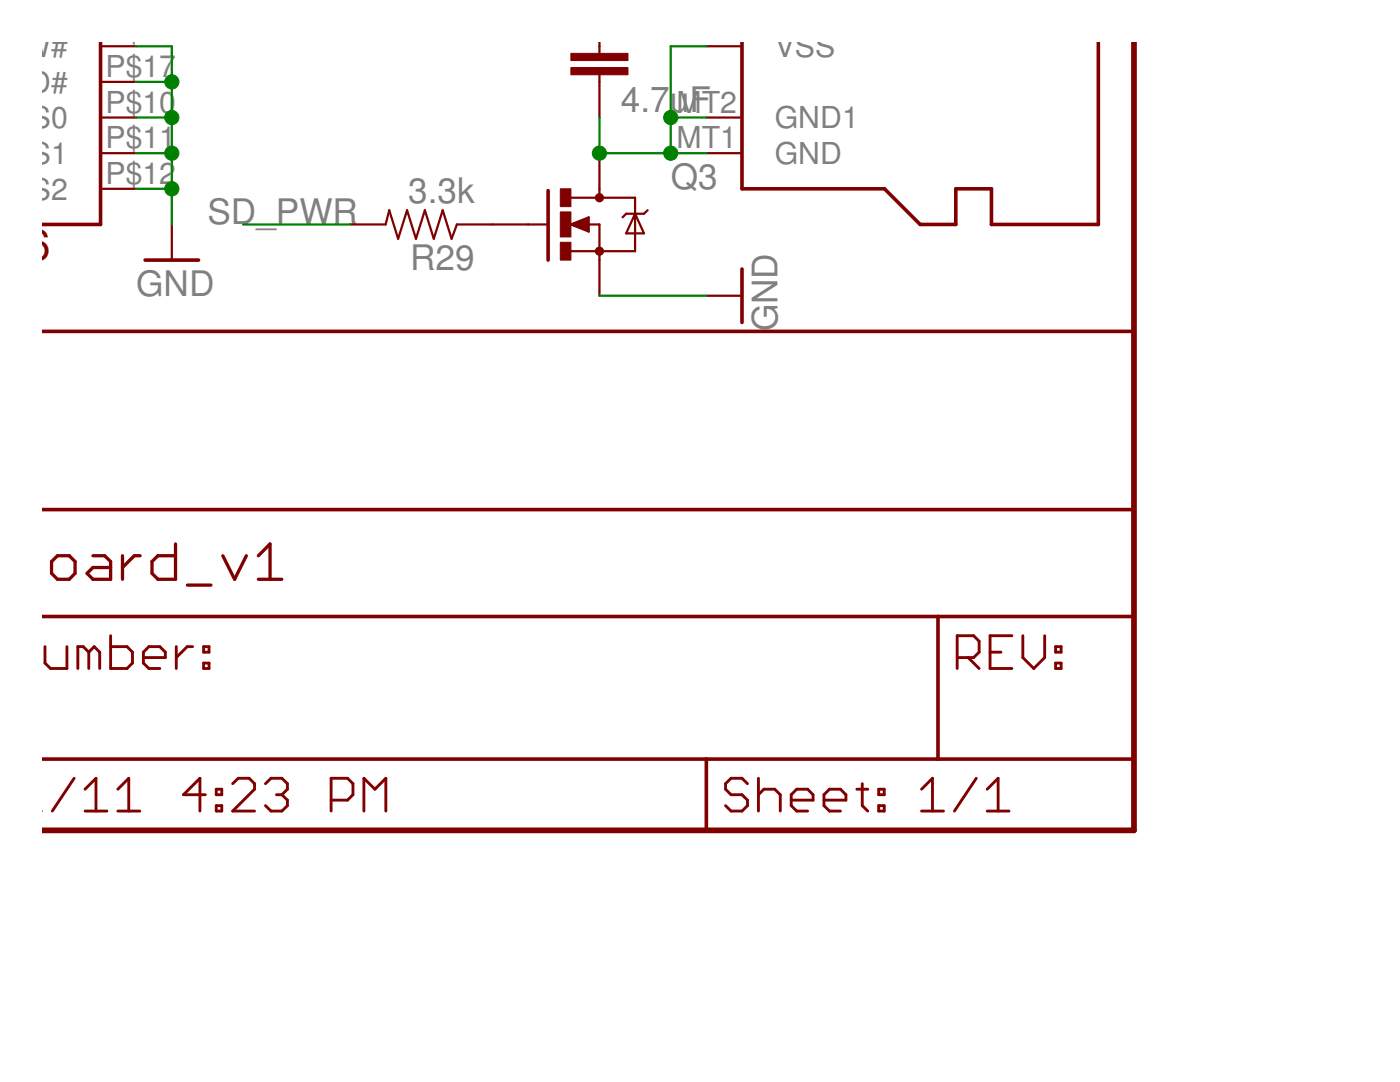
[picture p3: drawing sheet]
<svg xmlns="http://www.w3.org/2000/svg" width="279mm" height="216mm" viewBox="0 0 279 216" stroke-linecap="round" stroke-linejoin="round" font-family="sans-serif">
<defs><g id="words">
<text font-size="8.6" fill="#800000" x=".5" y="51.9">06</text>
<g font-size="7" fill="#808080">
<text x="100.4" y="-.2" transform="rotate(-90 100.4 -.2)">L</text>
<text x="123.9" y="22.4">4.7uF</text>
<text x="81.5" y="40.5">3.3k</text>
<text x="133.9" y="37.7">Q3</text>
<text x="41.4" y="44.8">SD_PWR</text>
<text x="81.8" y="54">R29</text>
<text x="27.2" y="59">GND</text>
<text x="155.2" y="66.1" transform="rotate(-90 155.2 66.1)">GND</text>
</g>
<g font-size="6" fill="#808080">
<text x=".1" y="11.4">RW#</text>
<text x="21.1" y="8.2">P$16</text>
<text x="154.6" y="11.4">VSS</text>
<text x="21.1" y="15.4">P$17</text>
<text x="1.5" y="18.5">RD#</text>
<text x="21.1" y="22.5">P$10</text>
<text x="135" y="22.5">MT2</text>
<text x="2.1" y="25.6">BS0</text>
<text x="21.1" y="29.6">P$11</text>
<text x="135" y="29.6">MT1</text>
<text x="154.6" y="25.6">GND1</text>
<text x="2.1" y="32.7">BS1</text>
<text x="154.6" y="32.7">GND</text>
<text x="2.1" y="39.8">BS2</text>
<text x="21.1" y="36.7">P$12</text>
</g>
</g></defs>
<g fill="#800000" stroke="#800000" stroke-width="1.1">
<path d="M226.3 8.5v157.2z"/>
<path d="M8.5 165.7h217.8z"/>
</g>
<g fill="#800000" stroke="#800000" stroke-width=".72">
<path d="M8.5 165.7h132.5z"/>
<path d="M187.2 123h39.1z"/>
<path d="M8.5 151.5h132.5z"/>
<path d="M226.3 123v28.5z"/>
<path d="M141 151.5v14.2z"/>
<path d="M141 151.5h46.2z"/>
<path d="M141 165.7h85.3z"/>
<path d="M187.2 123v28.5z"/>
<path d="M8.5 123h178.7z"/>
<path d="M187.2 151.5h39.1z"/>
<path d="M226.3 151.5v14.2z"/>
<path d="M8.5 66.1h217.8z"/>
<path d="M226.3 66.1v35.6z"/>
<path d="M8.5 101.7h217.8z"/>
<path d="M226.3 101.7v21.3z"/>
<path d="M148.1 8.5v29.2z"/>
<path d="M219.2 8.5v36.3z"/>
<path d="M148.1 37.7h28.4z"/>
<path d="M176.5 37.7l7.1 7.1z"/>
<path d="M183.6 44.8h7.2z"/>
<path d="M190.8 37.7v7.1z"/>
<path d="M190.8 37.7h7.1z"/>
<path d="M197.9 37.7v7.1z"/>
<path d="M197.9 44.8h21.3z"/>
<path d="M148.1 53.7v10.6z"/>
<path d="M109.4 38v13.9z"/>
<path d="M8.5 44.8h11.6z"/>
<path d="M20.1 8.5v36.3z"/>
<path d="M29 51.9h10.6z"/>
</g>
<g fill="#800000" stroke="#800000" stroke-width=".57">
<path d="M14.8 155.3l-4.4 6.5z"/>
<path d="M17 157.5l2.2-2.2z"/>
<path d="M19.2 155.3v6.5z"/>
<path d="M17 161.8h4.3z"/>
<path d="M23.5 157.5l2.2-2.2z"/>
<path d="M25.7 155.3v6.5z"/>
<path d="M23.5 161.8h4.4z"/>
<path d="M39.9 155.3v6.5z"/>
<path d="M39.9 155.3l-3.3 3.3z"/>
<path d="M36.6 158.6h4.4z"/>
<path d="M43.2 157.5h1.1z"/>
<path d="M44.3 157.5v1.1z"/>
<path d="M43.2 158.6h1.1z"/>
<path d="M43.2 157.5v1.1z"/>
<path d="M43.2 160.8h1.1z"/>
<path d="M44.3 160.8v1z"/>
<path d="M43.2 161.8h1.1z"/>
<path d="M43.2 160.8v1z"/>
<path d="M46.4 161.8h4.4z"/>
<path d="M50.8 157.5l-4.4 4.3z"/>
<path d="M50.8 156.4v1.1z"/>
<path d="M49.7 155.3l1.1 1.1z"/>
<path d="M47.5 155.3h2.2z"/>
<path d="M46.4 156.4l1.1-1.1z"/>
<path d="M53 156.4l1.1-1.1z"/>
<path d="M54.1 155.3h2.2z"/>
<path d="M56.3 155.3l1.1 1.1z"/>
<path d="M57.4 156.4v1.1z"/>
<path d="M57.4 157.5l-1.1 1.1z"/>
<path d="M55.2 158.6h1.1z"/>
<path d="M56.3 158.6l1.1 1.1z"/>
<path d="M57.4 159.7v1.1z"/>
<path d="M56.3 161.8l1.1-1z"/>
<path d="M54.1 161.8h2.2z"/>
<path d="M53 160.8l1.1 1z"/>
<path d="M66.1 155.3v6.5z"/>
<path d="M66.1 155.3h3.3z"/>
<path d="M69.4 155.3l1 1.1z"/>
<path d="M70.4 156.4v2.2z"/>
<path d="M70.4 158.6l-1 1.1z"/>
<path d="M66.1 159.7h3.3z"/>
<path d="M72.6 155.3v6.5z"/>
<path d="M72.6 155.3l2.2 2.2z"/>
<path d="M74.8 157.5l2.2-2.2z"/>
<path d="M77 155.3v6.5z"/>
<path d="M148.1 155.3l1.1 1.1z"/>
<path d="M145.9 155.3h2.2z"/>
<path d="M144.8 156.4l1.1-1.1z"/>
<path d="M144.8 156.4v1.1z"/>
<path d="M144.8 157.5l1.1 1.1z"/>
<path d="M145.9 158.6h2.2z"/>
<path d="M148.1 158.6l1.1 1.1z"/>
<path d="M149.2 159.7v1.1z"/>
<path d="M148.1 161.8l1.1-1z"/>
<path d="M145.9 161.8h2.2z"/>
<path d="M144.8 160.8l1.1 1z"/>
<path d="M151.4 155.3v6.5z"/>
<path d="M152.4 157.5l-1 1.1z"/>
<path d="M152.4 157.5h2.2z"/>
<path d="M154.6 157.5l1.1 1.1z"/>
<path d="M155.7 158.6v3.2z"/>
<path d="M159 161.8h2.2z"/>
<path d="M157.9 160.8l1.1 1z"/>
<path d="M157.9 158.6v2.2z"/>
<path d="M157.9 158.6l1.1-1.1z"/>
<path d="M159 157.5h2.2z"/>
<path d="M161.2 157.5l1.1 1.1z"/>
<path d="M162.3 158.6v1.1z"/>
<path d="M157.9 159.7h4.4z"/>
<path d="M165.5 161.8h2.2z"/>
<path d="M164.4 160.8l1.1 1z"/>
<path d="M164.4 158.6v2.2z"/>
<path d="M164.4 158.6l1.1-1.1z"/>
<path d="M165.5 157.5h2.2z"/>
<path d="M167.7 157.5l1.1 1.1z"/>
<path d="M168.8 158.6v1.1z"/>
<path d="M164.4 159.7h4.4z"/>
<path d="M172.1 156.4v4.4z"/>
<path d="M172.1 160.8l1.1 1z"/>
<path d="M171 157.5h2.2z"/>
<path d="M175.4 157.5h1.1z"/>
<path d="M176.5 157.5v1.1z"/>
<path d="M175.4 158.6h1.1z"/>
<path d="M175.4 157.5v1.1z"/>
<path d="M175.4 160.8h1.1z"/>
<path d="M176.5 160.8v1z"/>
<path d="M175.4 161.8h1.1z"/>
<path d="M175.4 160.8v1z"/>
<path d="M183.9 157.5l2.2-2.2z"/>
<path d="M186.1 155.3v6.5z"/>
<path d="M183.9 161.8h4.4z"/>
<path d="M194.8 155.3l-4.3 6.5z"/>
<path d="M197 157.5l2.2-2.2z"/>
<path d="M199.2 155.3v6.5z"/>
<path d="M197 161.8h4.4z"/>
<path d="M191 126.8v6.6z"/>
<path d="M191 126.8h3.3z"/>
<path d="M194.3 126.8l1.1 1.2z"/>
<path d="M195.4 128v2.1z"/>
<path d="M194.3 131.2l1.1-1.1z"/>
<path d="M191 131.2h3.3z"/>
<path d="M193.2 131.2l2.2 2.2z"/>
<path d="M197.6 126.8h4.3z"/>
<path d="M197.6 126.8v6.6z"/>
<path d="M197.6 133.4h4.3z"/>
<path d="M197.6 130.1h2.2z"/>
<path d="M204.1 126.8v4.4z"/>
<path d="M204.1 131.2l2.2 2.2z"/>
<path d="M206.3 133.4l2.2-2.2z"/>
<path d="M208.5 126.8v4.4z"/>
<path d="M210.7 129h1.1z"/>
<path d="M211.8 129v1.1z"/>
<path d="M210.7 130.1h1.1z"/>
<path d="M210.7 129v1.1z"/>
<path d="M210.7 132.3h1.1z"/>
<path d="M211.8 132.3v1.1z"/>
<path d="M210.7 133.4h1.1z"/>
<path d="M210.7 132.3v1.1z"/>
<path d="M9 129v3.3z"/>
<path d="M9 132.3l1.1 1.1z"/>
<path d="M10.1 133.4h3.3z"/>
<path d="M13.4 129v4.4z"/>
<path d="M15.5 129v4.4z"/>
<path d="M15.5 129h1.1z"/>
<path d="M16.6 129l1.1 1.1z"/>
<path d="M17.7 130.1v3.3z"/>
<path d="M18.8 129l-1.1 1.1z"/>
<path d="M18.8 129l1.1 1.1z"/>
<path d="M19.9 130.1v3.3z"/>
<path d="M22.1 126.8v6.6z"/>
<path d="M22.1 133.4h3.3z"/>
<path d="M25.4 133.4l1-1.1z"/>
<path d="M26.4 130.1v2.2z"/>
<path d="M25.4 129l1 1.1z"/>
<path d="M22.1 129h3.3z"/>
<path d="M29.7 133.4h2.2z"/>
<path d="M28.6 132.3l1.1 1.1z"/>
<path d="M28.6 130.1v2.2z"/>
<path d="M28.6 130.1l1.1-1.1z"/>
<path d="M29.7 129h2.2z"/>
<path d="M31.9 129l1.1 1.1z"/>
<path d="M33 130.1v1.1z"/>
<path d="M28.6 131.2h4.4z"/>
<path d="M35.2 129v4.4z"/>
<path d="M35.2 131.2l2.2-2.2z"/>
<path d="M37.4 129h1z"/>
<path d="M40.6 129h1.1z"/>
<path d="M41.7 129v1.1z"/>
<path d="M40.6 130.1h1.1z"/>
<path d="M40.6 129v1.1z"/>
<path d="M40.6 132.3h1.1z"/>
<path d="M41.7 132.3v1.1z"/>
<path d="M40.6 133.4h1.1z"/>
<path d="M40.6 132.3v1.1z"/>
</g>
<g fill="#800000" stroke="#800000" stroke-width=".66">
<path d="M11.5 115.6h2.3z"/>
<path d="M15 114.4l-1.2 1.2z"/>
<path d="M15 112.1v2.3z"/>
<path d="M13.8 110.9l1.2 1.2z"/>
<path d="M11.5 110.9h2.3z"/>
<path d="M10.3 112.1l1.2-1.2z"/>
<path d="M10.3 112.1v2.3z"/>
<path d="M10.3 114.4l1.2 1.2z"/>
<path d="M18.5 110.9h2.4z"/>
<path d="M20.9 110.9l1.2 1.2z"/>
<path d="M22.1 112.1v3.5z"/>
<path d="M18.5 115.6h3.6z"/>
<path d="M17.4 114.4l1.1 1.2z"/>
<path d="M17.4 114.4l1.1-1.2z"/>
<path d="M18.5 113.2h3.6z"/>
<path d="M24.4 110.9v4.7z"/>
<path d="M24.4 113.2l2.4-2.3z"/>
<path d="M26.8 110.9h1.2z"/>
<path d="M35 108.5v7.1z"/>
<path d="M31.5 115.6h3.5z"/>
<path d="M30.3 114.4l1.2 1.2z"/>
<path d="M30.3 112.1v2.3z"/>
<path d="M30.3 112.1l1.2-1.2z"/>
<path d="M31.5 110.9h3.5z"/>
<path d="M37.4 116.8h4.7z"/>
<path d="M44.5 110.9l2.3 4.7z"/>
<path d="M49.2 110.9l-2.4 4.7z"/>
<path d="M53.9 108.5l-2.3 2.4z"/>
<path d="M53.9 108.5v7.1z"/>
<path d="M51.6 115.6h4.6z"/>
</g>
<g fill="#800000" stroke="#800000" stroke-width=".44">
<path d="M141 9.2h7.1z"/>
<path d="M141 30.6h7.1z"/>
<path d="M141 23.5h7.1z"/>
<path d="M141 59h7.1z"/>
<path d="M114 39.5h5.6z"/>
<path d="M119.6 44.8v5.3z"/>
<path d="M113.9 50.1h5.7z"/>
<path d="M119.6 37.7v1.8z"/>
<path d="M119.6 39.5h7.1z"/>
<path d="M119.6 50.1h7.1z"/>
<path d="M119.6 50.1v1.8z"/>
<path d="M98.3 44.8h7.1z"/>
<path d="M119.6 30.6v7.1z"/>
<path d="M119.6 51.9v7.1z"/>
<path d="M105.4 44.8h3.6z"/>
<path d="M113.9 44.8l3.6 1.4z"/>
<path d="M117.5 43.4v2.8z"/>
<path d="M113.9 44.8l3.6-1.4z"/>
<path d="M117.1 44.8h2.5z"/>
<path d="M126.7 39.5v3.2z"/>
<path d="M126.7 42.7v7.4z"/>
<path d="M126.7 42.7l-1.7 3.9z"/>
<path d="M125 46.6h3.5z"/>
<path d="M126.7 42.7l1.8 3.9z"/>
<path d="M125 42.7h1.7z"/>
<path d="M126.7 42.7h1.8z"/>
<path d="M128.5 42.7l.7-.7z"/>
<path d="M125 42.7l-.8 .7z"/>
<path d="M119.6 8.5v.7z"/>
<path d="M119.6 16.3v7.2z"/>
<path d="M119.6 9.2v1.5z"/>
<path d="M119.6 14.9v1.4z"/>
<path d="M20.1 37.7h7.1z"/>
<path d="M20.1 30.6h7.1z"/>
<path d="M20.1 23.5h7.1z"/>
<path d="M20.1 16.3h7.1z"/>
<path d="M20.1 9.2h7.1z"/>
<path d="M34.3 44.8v7.1z"/>
<path d="M69.8 44.8h7.2z"/>
<path d="M91.2 44.8h7.1z"/>
<path d="M91.2 44.8l-1.1 2.8z"/>
<path d="M88.3 42l1.8 5.6z"/>
<path d="M88.3 42l-1.7 5.6z"/>
<path d="M84.8 42l1.8 5.6z"/>
<path d="M84.8 42l-1.8 5.6z"/>
<path d="M81.2 42l1.8 5.6z"/>
<path d="M81.2 42l-1.7 5.6z"/>
<path d="M77.7 42l1.8 5.6z"/>
<path d="M77.7 42l-.7 2.8z"/>
</g>
<g fill="#800000" stroke="#800000" stroke-width=".2">
<path d="M111.8 48.3h2.1v3.6h-2.1z"/>
<path d="M111.8 37.7h2.1v3.5h-2.1z"/>
<path d="M111.8 42.3h2.1v5h-2.1z"/>
<path d="M113.9 13.5h11.4v1.4h-11.4z"/>
<path d="M113.9 10.6h11.4v1.5h-11.4z"/>
</g>
<g fill="none" stroke="#800000" stroke-width="1.1">
<circle cx="119.6" cy="39.5" r=".36"/>
<circle cx="119.6" cy="50.1" r=".36"/>
</g>
<g fill="#800000" stroke="#800000" stroke-width=".87">
<path d="M114.7 44.8l2.4-.7z"/>
<path d="M114.7 44.8l2.4 .7z"/>
<path d="M117.1 44.8v.7z"/>
<path d="M116.4 44.8h.7z"/>
</g>
<g fill="#008000" stroke="#008000" stroke-width=".44">
<path d="M119.6 59h21.4z"/>
<path d="M27.2 9.2h7.1z"/>
<path d="M34.3 9.2v7.1z"/>
<path d="M34.3 16.3v7.2z"/>
<path d="M34.3 23.5v7.1z"/>
<path d="M34.3 30.6v7.1z"/>
<path d="M34.3 37.7v7.1z"/>
<path d="M27.2 16.3h7.1z"/>
<path d="M27.2 23.5h7.1z"/>
<path d="M27.2 30.6h7.1z"/>
<path d="M27.2 37.7h7.1z"/>
<path d="M48.5 44.8h21.3z"/>
<path d="M133.9 9.2h7.1z"/>
<path d="M133.9 9.2v14.3z"/>
<path d="M133.9 23.5h7.1z"/>
<path d="M133.9 30.6h7.1z"/>
<path d="M119.6 30.6h14.3z"/>
<path d="M133.9 23.5v7.1z"/>
<path d="M119.6 23.5v7.1z"/>
</g>
<g fill="#008000" stroke="#008000" stroke-width=".2">
<circle cx="34.3" cy="37.7" r="1.42"/>
<circle cx="34.3" cy="30.6" r="1.42"/>
<circle cx="34.3" cy="23.5" r="1.42"/>
<circle cx="34.3" cy="16.3" r="1.42"/>
<circle cx="119.6" cy="30.6" r="1.42"/>
<circle cx="133.9" cy="23.5" r="1.42"/>
<circle cx="133.9" cy="30.6" r="1.42"/>
</g>
<use href="#words"/>
</svg>
